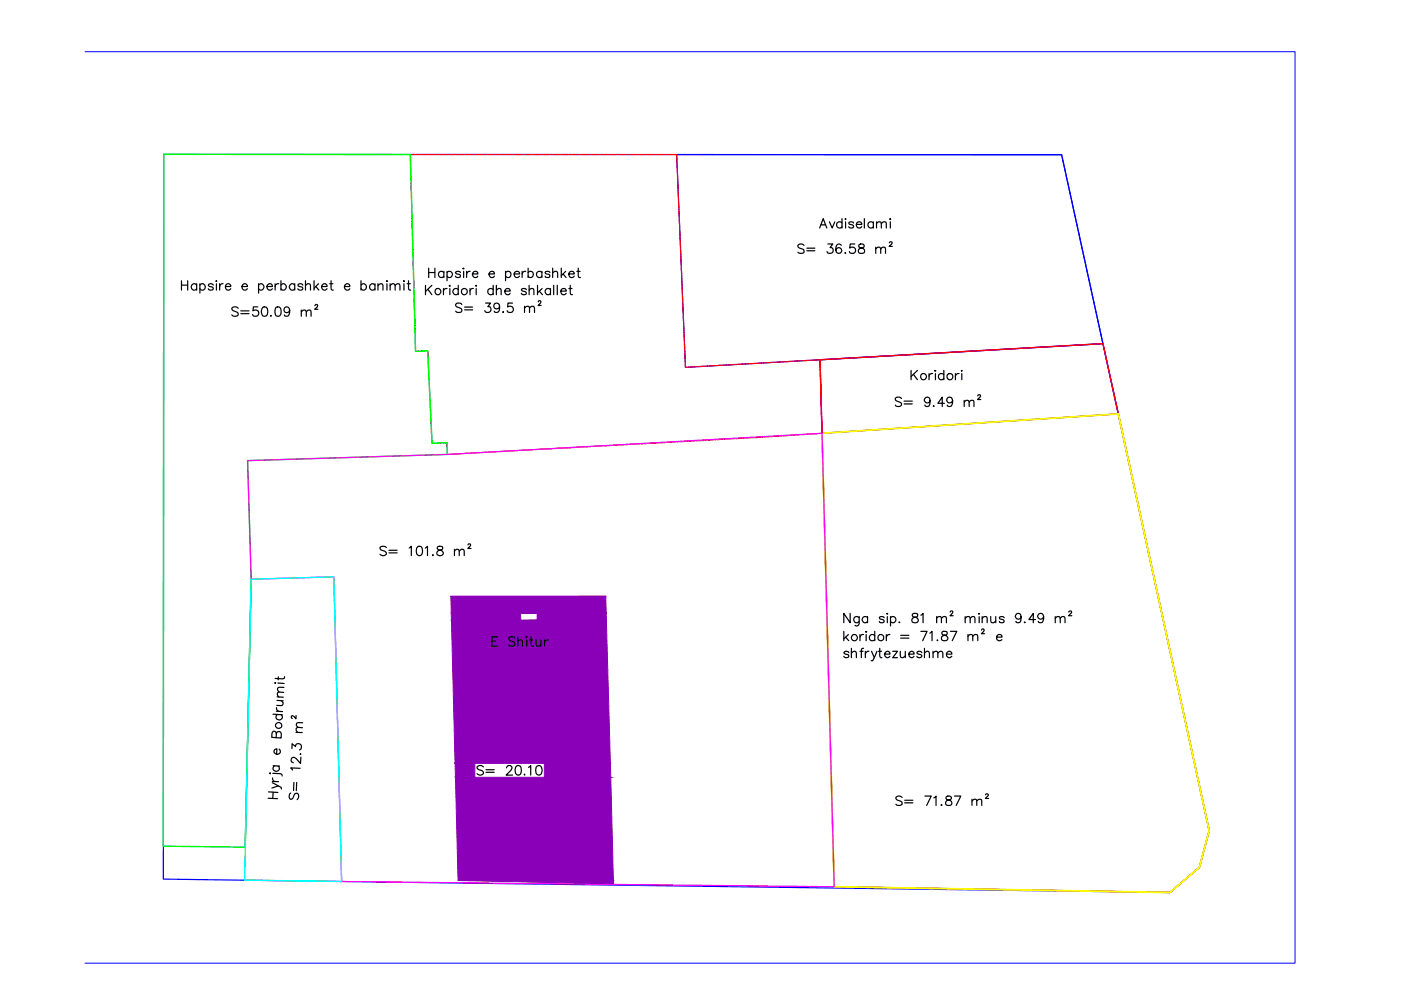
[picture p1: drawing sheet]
<svg xmlns="http://www.w3.org/2000/svg" width="297mm" height="210mm" viewBox="0 0 297 210" stroke-linecap="round" stroke-linejoin="round" font-family="sans-serif">
<!-- layer: 0 -->
<path d="M34.7 32.7l190.4 .1 31.3 143.3-2.1 7.8-6.3 5.3-213.4-2.8zM143.5 32.8h81.6l8.7 40.1-88.5 5zM173.9 76.3l59.9-3.4 3.3 14.9-62.8 4.1zM174.3 91.9l62.8-4.1 19.3 88.3-2.1 7.8-6.3 5.3-71.1-1.2zM53.3 122.8l-1.3 56.8" fill="none" stroke="#00f" stroke-width=".25"/>
<path d="M173.9 76.3l59.9-3.4 22.6 103.2-2.1 7.8-6.3 5.3-71.1-1.2z" fill="none" stroke="#f00" stroke-width=".3"/>
<path d="M174.3 91.9l62.8-4.1 19.3 88.3-2.1 7.8-6.3 5.3-71.1-1.2z" fill="none" stroke="#ff0" stroke-width=".38"/>
<!-- layer: Etazha_label -->
<g fill="none" stroke="#000" stroke-width=".25">
<path d="M38.5 59.5v2M39.8 59.5v2M45.9 59.5v.2zM59.6 59.5v2M64.8 59.5v2M66.6 59.5v2M70.2 59.5v1.6l.1 .3 .4 .1M76.5 59.5v2M82 59.5l.2 .1-.2 .1zM85.6 59.5l.2 .1-.2 .1zM86.6 59.5v1.6l.1 .3 .4 .1M90.9 56.9v1.9"/>
<path d="M90.9 57.8h1.3M92.2 56.9v1.9M94.1 57.8a.64 .64 0 0 0-.9-.1 .64 .64 0 0 0 0 .9 .64 .64 0 0 0 .9-.1M94.1 57.5v1.3M94.8 57.8a.64 .64 0 0 1 .9-.1 .64 .64 0 0 1 0 .9 .64 .64 0 0 1-.9-.1M94.8 57.5v2M97.6 57.8a.65 .65 0 0 0-1 0l.3 .3 .6 .2 .1 .2a.6 .6 0 0 1-1 0M98.2 56.9h.2zM98.3 57.5v1.3M98.9 57.5v1.3M99.7 57.5a.64 .64 0 0 0-.8 .6M100.2 58.1h1.1a.6 .6 0 0 0-.8-.5 .6 .6 0 0 0-.2 .9 .57 .57 0 0 0 1 0"/>
<path d="M103.7 58.1h1.1a.6 .6 0 0 0-.8-.5 .6 .6 0 0 0-.2 .9 .57 .57 0 0 0 1 0M107.2 57.8a.64 .64 0 0 1 .9-.1 .64 .64 0 0 1 0 .9 .64 .64 0 0 1-.9-.1M107.2 57.5v2M109 58.1h1.2a.61 .61 0 0 0-.9-.5 .61 .61 0 0 0-.2 .9 .6 .6 0 0 0 1.1 0M110.7 57.5v1.3M111.5 57.5a.64 .64 0 0 0-.8 .6M112 57.8a.62 .62 0 0 1 .9-.1 .62 .62 0 0 1 0 .9 .62 .62 0 0 1-.9-.1M112 56.9v1.9M114.9 57.8a.64 .64 0 0 0-.9-.1 .64 .64 0 0 0 0 .9 .64 .64 0 0 0 .9-.1M114.9 57.5v1.3M116.6 57.8a.62 .62 0 0 0-1 0l.1 .2a.9 .9 0 0 1 .9 .5 .57 .57 0 0 1-1 0M117.2 57.9l.4-.4 .5 .1 .1 1.2"/>
<path d="M117.2 56.9v1.9M119 56.9v1.9M119.4 58.1l.6 .7M119.9 57.5l-.9 1M120.6 58.1h1.2a.61 .61 0 0 0-.9-.5 .61 .61 0 0 0-.2 .9 .6 .6 0 0 0 1.1 0M122.3 57.5h.7M122.6 56.9v1.6l.1 .3h.4M170.5 52a.72 .72 0 0 0-.7-.3 .72 .72 0 0 0-.6 .5l.3 .4 .8 .3a.5 .5 0 0 1 0 .7 .99 .99 0 0 1-1.1-.1M171.1 52.6h1.7M171.1 53.2h1.7M173.8 48.3l.7-1.9 .8 1.9M174.1 47.7h.9"/>
<path d="M175.5 51.7h1.1l-.6 .8a.67 .67 0 0 1 .6 .9 .67 .67 0 0 1-1.1 .2l-.2-.3M175.9 47l.5 1.3 .6-1.3M178.4 52l-.1-.1a.59 .59 0 0 0-1 .2 1.09 1.09 0 0 0 .5 1.6 .62 .62 0 0 0 .6-.6 .62 .62 0 0 0-.6-.6 .62 .62 0 0 0-.6 .6M178.5 47.3a.64 .64 0 0 0-.9-.1 .64 .64 0 0 0 0 .9 .64 .64 0 0 0 .9-.1M178.5 46.4v1.9M179.2 46.4h.2l-.1 .2zM179.2 53.6h-.1h.2M179.3 47v1.3M181 47.3a.62 .62 0 0 0-1 0v.2l.9 .3 .1 .2a.57 .57 0 0 1-1 0M181.2 51.7h-.9l-.1 .9a.69 .69 0 0 1 1 0 .69 .69 0 0 1-.1 1 .69 .69 0 0 1-1-.3M181.6 47.6h1.1a.61 .61 0 0 0-.8-.5 .61 .61 0 0 0-.2 .9 .6 .6 0 0 0 1 0M182.2 51.9a.38 .38 0 0 0 .2 .6 .87 .87 0 0 1 .9 .8 .66 .66 0 0 1-.8 .4 .66 .66 0 0 1-.4-.8l.8-.4a.38 .38 0 0 0 .2-.6l-.3-.2z"/>
<path d="M183.3 46.4v1.9M185.2 47.3a.64 .64 0 0 0-1-.1 .64 .64 0 0 0 0 .9 .64 .64 0 0 0 1-.1M185.2 47v1.3M185.7 52.8l.4-.4 .5 .1 .1 1.2M185.7 52.4v1.3M185.8 47.4l.5-.4 .5 .1 .1 1.2M185.8 47v1.3M186.7 52.8l.5-.4 .5 .1v1.2M186.9 47.4l.5-.4 .4 .1 .1 1.2M188.6 51.5a.3 .3 0 0 1 .3-.2 .3 .3 0 0 1 .2 .2l-.6 .7h.7M188.7 46.4h.1v.2zM188.8 47v1.3"/>
<path d="M38.5 60.5h1.3M41.7 60.5a.64 .64 0 0 0-.9-.1 .64 .64 0 0 0 0 .9 .64 .64 0 0 0 .9-.1M41.7 60.2v1.3M42.4 60.5a.64 .64 0 0 1 .9-.1 .64 .64 0 0 1 0 .9 .64 .64 0 0 1-.9-.1M42.4 60.2v1.9M45.2 60.5a.6 .6 0 0 0-1 0l.3 .2 .6 .2 .1 .3a.6 .6 0 0 1-1 0M45.9 60.2v1.3M46.6 60.2v1.3M47.3 60.2a.65 .65 0 0 0-.7 .5M47.8 60.7h1.1a.62 .62 0 0 0-.8-.5 .62 .62 0 0 0-.2 1 .6 .6 0 0 0 1 0M50.5 65.4a.77 .77 0 0 0-1.4 .1l.3 .3 .7 .3a.48 .48 0 0 1 .4 .7 .87 .87 0 0 1-1.4 0M51.1 65.9h1.7"/>
<path d="M51.1 66.5h1.7M51.3 60.7h1.2a.62 .62 0 0 0-.9-.5 .62 .62 0 0 0-.2 1 .6 .6 0 0 0 1.1 0M54.7 65.1h-1l-.1 .8a.7 .7 0 0 1 1.1 0 .7 .7 0 0 1-.1 1 .7 .7 0 0 1-1-.2M54.8 60.5a.64 .64 0 0 1 1-.1 .64 .64 0 0 1 0 .9 .64 .64 0 0 1-1-.1M54.8 60.2v1.9M55.7 65.2a.69 .69 0 0 1 1 .2 1.66 1.66 0 0 1-.2 1.6 .64 .64 0 0 1-1-.3 1.5 1.5 0 0 1 .2-1.5zM56.6 60.7h1.1a.62 .62 0 0 0-.8-.5 .62 .62 0 0 0-.2 1 .6 .6 0 0 0 1 0M57.4 66.9l-.1 .1h.2M58.3 60.2v1.3M58.5 65.2a.68 .68 0 0 1 1 .2 1.32 1.32 0 0 1-.4 1.7h-.3a1.08 1.08 0 0 1-.4-1.7zM59.1 60.2a.66 .66 0 0 0-.8 .5M59.6 60.5a.64 .64 0 0 1 .9-.1 .64 .64 0 0 1 0 .9 .64 .64 0 0 1-.9-.1"/>
<path d="M61.4 65.7a.61 .61 0 0 1-.8 .6 .61 .61 0 0 1-.3-.9 .61 .61 0 0 1 1 0 1.05 1.05 0 0 1-.6 1.7l-.3-.1-.1-.2M62.5 60.5a.64 .64 0 0 0-1-.1 .64 .64 0 0 0 0 .9 .64 .64 0 0 0 1-.1M62.5 60.2v1.3M63.9 66.1l.4-.4 .5 .1 .1 1.3M63.9 65.7v1.4M64.2 60.5a.6 .6 0 0 0-1 0v.2l.9 .2 .1 .3a.6 .6 0 0 1-1 0M64.8 60.5l.4-.3 .5 .1 .1 1.2M64.9 66.1l.5-.4 .5 .1 .1 1.3M66.8 64.8a.3 .3 0 0 1 .3-.3 .3 .3 0 0 1 .3 .4l-.7 .7h.7M67 60.7l.6 .8M67.5 60.2l-.9 .9M68.2 60.7h1.1a.62 .62 0 0 0-.8-.5 .62 .62 0 0 0-.2 1 .6 .6 0 0 0 1 0"/>
<path d="M69.9 60.2h.7M73 60.7h1.2a.62 .62 0 0 0-.9-.5 .62 .62 0 0 0-.2 1 .6 .6 0 0 0 1.1 0M76.5 60.5a.64 .64 0 0 1 1-.1 .64 .64 0 0 1 0 .9 .64 .64 0 0 1-1-.1M79.5 60.5a.64 .64 0 0 0-.9-.1 .64 .64 0 0 0 0 .9 .64 .64 0 0 0 .9-.1M79.5 60.2v1.3M80.1 60.5l.5-.3 .5 .1 .1 1.2M80.1 60.2v1.3M82 60.2v1.3M82.7 60.5l.5-.3 .5 .1 .1 1.2M82.7 60.2v1.3M83.8 60.5l.4-.3 .5 .1 .1 1.2M85.6 60.2v1.3"/>
<path d="M86.3 60.2h.7M90.2 60.5v2M90.7 61.3l.9 1.2M91.6 60.5l-1.4 1.3M94 61.2v1.3M94.8 61.2a.64 .64 0 0 0-.8 .5M95.3 60.6h.2l-.1 .1zM95.4 61.2v1.3M97.2 61.4a.64 .64 0 0 0-1-.1 .64 .64 0 0 0 0 1 .64 .64 0 0 0 1-.1M97.2 60.5v2M97.9 64.6a.73 .73 0 0 0-.7-.4 .73 .73 0 0 0-.6 .5l.2 .3 .7 .3a.47 .47 0 0 1 .4 .4 .47 .47 0 0 1-.2 .5 .91 .91 0 0 1-1.1-.2M98.5 65.1h1.7"/>
<path d="M98.5 65.7h1.7M99.7 61.2v1.3M100.4 61.2a.58 .58 0 0 0-.7 .5M101 60.5v.2zM101 61.2v1.3M103 64.3h1l-.6 .7a.67 .67 0 0 1 .6 .9 .67 .67 0 0 1-1 .3l-.2-.3M104.6 61.4a.64 .64 0 0 0-1-.1 .64 .64 0 0 0 0 1 .64 .64 0 0 0 1-.1M104.6 60.5v2M105.2 61.6l.5-.4 .5 .1 .1 1.2M105.2 60.5v2M105.9 64.9a.62 .62 0 0 1-.8 .5 .62 .62 0 0 1-.3-.9 .62 .62 0 0 1 1 .1 1.79 1.79 0 0 1-.2 1.6 .59 .59 0 0 1-.8-.2M106.7 66.1l-.1 .1h.2"/>
<path d="M107 61.7h1.2a.6 .6 0 0 0-.9-.5 .6 .6 0 0 0-.2 1 .57 .57 0 0 0 1.1 0M108.7 64.3h-1l-.1 .8a.7 .7 0 0 1 1.1 0 .7 .7 0 0 1-.1 1 .7 .7 0 0 1-1.1-.2M111.2 65.3l.5-.4 .5 .1 .1 1.3M111.2 64.9v1.4M111.6 61.4a.65 .65 0 0 0-1.1 0l.2 .2 .8 .3 .1 .3a.6 .6 0 0 1-1.1 0M112.2 61.6l.4-.4 .5 .1 .1 1.2M112.2 60.5v2M112.3 65.3l.4-.4 .5 .1 .1 1.3M114 60.5v2M114.1 64l.2-.2h.3l.1 .2-.6 .8h.6M114.3 61.7l.7 .8M114.9 61.2l-.9 .9"/>
<path d="M116.7 61.4a.64 .64 0 0 0-.9-.1 .64 .64 0 0 0 0 1 .64 .64 0 0 0 .9-.1M116.7 61.2v1.3M117.4 60.5v2M118.2 60.5v2M118.9 61.7h1.2a.61 .61 0 0 0-.9-.5 .61 .61 0 0 0-.2 1 .6 .6 0 0 0 1.1 0M120.6 61.2h.7M120.9 60.5v1.6l.1 .3 .4 .1M193.2 78.5v2M193.7 79.4l.8 1.1M194.5 78.5l-1.3 1.3M197 79.2v1.3M197.7 79.2a.64 .64 0 0 0-.7 .6"/>
<path d="M198.2 78.6h.2zM198.3 79.2v1.3M200.1 79.5a.64 .64 0 0 0-.9-.1 .64 .64 0 0 0 0 .9 .64 .64 0 0 0 .9-.1M200.1 78.5v2M202.6 79.2v1.3M203.3 79.2a.64 .64 0 0 0-.7 .6M203.9 78.5v.2zM203.9 79.2v1.3M191.1 84.5a.73 .73 0 0 0-.7-.3 .73 .73 0 0 0-.6 .5l.2 .3 .8 .3a.48 .48 0 0 1 .3 .6 .84 .84 0 0 1-1.3 0M191.7 85h1.7M191.7 85.6h1.7M197.2 84.9a.62 .62 0 0 1-.9 .5 .62 .62 0 0 1-.2-1 .62 .62 0 0 1 1 .1 1.98 1.98 0 0 1-.2 1.6 .59 .59 0 0 1-.8-.2"/>
<path d="M198 86v.2l.1-.1M200.2 85.5h-1.4l1-1.3v2M202 84.9a.63 .63 0 0 1-.9 .6 .63 .63 0 0 1-.3-1 .63 .63 0 0 1 1 0 1.05 1.05 0 0 1-.6 1.7l-.3-.1-.1-.2M204.4 85.3l.5-.4 .5 .1 .1 1.2M204.4 84.9v1.3M205.5 85.3l.5-.4 .4 .1 .1 1.2M207.3 83.9a.3 .3 0 0 1 .3-.2 .3 .3 0 0 1 .3 .3l-.6 .7h.6M81.9 116.1a.8 .8 0 0 0-1.3 .2l.2 .3 .7 .2 .4 .4a.74 .74 0 0 1-.6 .6 .74 .74 0 0 1-.7-.3M82.5 116.7h1.7M82.5 117.2h1.7M86.7 116.2l.5-.4v2M88.6 115.9a.64 .64 0 0 1 .9 .3 1.32 1.32 0 0 1-.5 1.6h-.2a1.28 1.28 0 0 1-.2-1.9z"/>
<path d="M90.2 116.2l.4-.4v2M91.8 117.6v.2l.1-.1M92.8 115.9a.39 .39 0 0 0-.1 .4 .39 .39 0 0 0 .3 .3 .7 .7 0 0 1 .8 .3 .7 .7 0 0 1 0 .8 .68 .68 0 0 1-.8 .1 .68 .68 0 0 1-.4-.7 .91 .91 0 0 1 1-.5 .44 .44 0 0 0 .2-.7zM96.4 116.8l.4-.3 .5 .1 .1 1.2M96.4 116.5v1.3M97.4 116.8l.4-.3 .5 .1 .1 1.2M99.2 115.5l.1-.1 .3-.1 .2 .3-.6 .7h.7M104.3 135.9h.7M105.5 135h-1.2v2h1.2M109.2 135.3a.73 .73 0 0 0-.7-.3 .73 .73 0 0 0-.6 .5l.1 .3 .8 .3a.47 .47 0 0 1 .4 .3 .47 .47 0 0 1-.2 .5 .91 .91 0 0 1-1.1-.2M109.8 136.1l.4-.4 .5 .1 .1 1.2M109.8 135v2"/>
<path d="M111.5 135.1h.3zM111.7 135.7v1.3M112.3 135.7h.7M112.6 135v1.6l.1 .3 .4 .1M113.7 135.7v1.2l.5 .1 .5-.4M114.7 135.7v1.3M115.4 135.7v1.3M116.2 135.7a.64 .64 0 0 0-.8 .5M178.9 133.9v1.9M179.3 135.1l.7 .7M179.9 134.5l-1 1M180 138.4a.6 .6 0 0 0-1.1 0l.3 .3 .7 .2 .1 .2a.6 .6 0 0 1-1.1 0"/>
<path d="M180.3 130v2l-1.4-2v2M180.5 138.5l.5-.4 .5 .1 .1 1.2M180.5 137.5v1.9M182.2 130.7v1.5a.56 .56 0 0 1-.9 .4M182.2 131a.64 .64 0 0 0-1-.1 .64 .64 0 0 0 0 .9 .64 .64 0 0 0 1-.1M182.3 134.5v1.3M182.3 138.1h.7M183.1 134.5a.64 .64 0 0 0-.8 .6M183.1 137.5h-.4l-.1 .3v1.6M183.5 138.1v1.3M183.6 133.9h.2l-.2 .2zM183.6 134.5v1.3"/>
<path d="M183.9 131a.64 .64 0 0 0-.9-.1 .64 .64 0 0 0 0 .9 .64 .64 0 0 0 .9-.1M183.9 130.7v1.3M184.2 138.1a.72 .72 0 0 0-.7 .6M184.8 138.1l.6 1.3 .5-1.3M185.4 139.4l-.4 .7h-.3M185.5 134.8a.64 .64 0 0 0-1-.1 .64 .64 0 0 0 0 1 .64 .64 0 0 0 1-.1M185.5 133.9v1.9M186.2 138.1h.7M186.5 137.5v1.6l.1 .2 .4 .1M187.5 131a.62 .62 0 0 0-1.1 0l.1 .2 .9 .3 .1 .2a.57 .57 0 0 1-1.1 0M187.5 138.7h1.2a.57 .57 0 0 0-.6-.6 .57 .57 0 0 0-.6 .6v.2a.61 .61 0 0 0 .5 .5 .61 .61 0 0 0 .7-.3M187.9 134.5v1.3"/>
<path d="M188.1 130v.2zM188.1 130.7v1.3M188.7 134.5a.64 .64 0 0 0-.8 .6M188.8 131a.64 .64 0 0 1 .9-.1 .64 .64 0 0 1 0 .9 .64 .64 0 0 1-.9-.1M188.8 130.7v2M189.3 138.1h1l-1 1.3h1M190.7 131.9v.1h.1M190.9 138.1l.1 1.2 .4 .1 .5-.3M191 134.7h1.7M191 135.3h1.7M191.9 138.1v1.3M192.7 138.7h1.1a.55 .55 0 0 0-.5-.6 .55 .55 0 0 0-.6 .6 .61 .61 0 0 0 .4 .7 .61 .61 0 0 0 .7-.3"/>
<path d="M193.5 130.1l-.1 .4 .3 .3a.72 .72 0 0 1 .8 .3 .72 .72 0 0 1 0 .9h-1a.59 .59 0 0 1-.1-.7 .59 .59 0 0 1 .5-.4l.4-.1a.44 .44 0 0 0 .2-.7zM195.2 130.4l.5-.4v2M195.2 133.9h1.4l-1 1.9M195.5 138.4a.6 .6 0 0 0-1.1 0l.3 .3 .6 .2 .2 .2a.6 .6 0 0 1-1.1 0M196 138.5l.5-.4 .4 .1 .2 1.2M196 137.5v1.9M197.1 134.2l.5-.3v1.9M197.8 138.5l.5-.4 .5 .1v1.2M197.8 138.1v1.3M198.6 131.1l.5-.4 .4 .1 .1 1.2M198.6 130.7v1.3M198.8 135.7v.1"/>
<path d="M198.8 138.5l.5-.4 .5 .1 .1 1.2M199.6 131.1l.5-.4 .5 .1 .1 1.2M199.8 133.9l-.1 .4 .3 .3a.72 .72 0 0 1 .8 .3 .72 .72 0 0 1-.1 .9h-.6a.58 .58 0 0 1-.5-.6 .58 .58 0 0 1 .6-.5l.4-.1a.44 .44 0 0 0 .1-.7zM200.7 138.7h1.1a.62 .62 0 0 0-.9-.6 .62 .62 0 0 0-.2 1 .6 .6 0 0 0 1.1 0M201.5 129.8l.1-.3 .3 .1 .1 .2-.6 .8h.7M201.5 133.9h1.4l-1 1.9M204.6 131.1l.5-.4 .5 .1 .1 1.2M204.6 130.7v1.3M205.2 134.9l.5-.4 .5 .1v1.2M205.2 134.5v1.3M205.7 131.1l.5-.4 .4 .1 .1 1.2M206.2 134.9l.5-.4 .5 .1 .1 1.2"/>
<path d="M207.5 130.1h.2zM207.6 130.7v1.3M208.1 133.6l.2-.2 .4 .2-.6 .8h.6M208.2 131.1l.5-.4 .5 .1 .1 1.2M208.2 130.7v1.3M210.1 130.7v1.3h.5l.5-.3M211.1 130.7v1.3M211.3 135.1h1.1a.62 .62 0 0 0-.9-.5 .62 .62 0 0 0-.1 1 .65 .65 0 0 0 1 0M212.9 131a.62 .62 0 0 0-1 0l.1 .2 .8 .3 .1 .2a.57 .57 0 0 1-1 0M216.5 130.7a.62 .62 0 0 1-.9 .5 .62 .62 0 0 1-.2-.9 .62 .62 0 0 1 1 0 1.98 1.98 0 0 1-.2 1.7 .59 .59 0 0 1-.8-.3M217.3 131.9v.1h.1M219.5 131.4h-1.4l1-1.4v2"/>
<path d="M221.3 130.7a.63 .63 0 0 1-.9 .6 .63 .63 0 0 1-.3-.9 .63 .63 0 0 1 1-.1 1.05 1.05 0 0 1-.6 1.7h-.3l-.1-.3M223.7 131.1l.5-.4 .5 .1 .1 1.2M223.7 130.7v1.3M224.8 131.1l.5-.4 .4 .1 .1 1.2M226.6 129.8a.3 .3 0 0 1 .3-.3 .3 .3 0 0 1 .3 .3l-.6 .8h.6M57.9 151.4l2 .2M58.3 144.8h.2zM58.6 155.5a.53 .53 0 0 1 .6-.4 .53 .53 0 0 1 .4 .5v.9l-2-.2 .1-.8 .3-.5a.51 .51 0 0 1 .6 .5l-.1 .9M58.6 150.8l1.3 .1M58.6 150a.72 .72 0 0 0 .5 .8M58.7 148.5l1.3 .1M58.8 147.7l1.3 .1"/>
<path d="M58.8 151.5a.63 .63 0 0 0-.1 .9 .63 .63 0 0 0 .9 0 .63 .63 0 0 0 0-.9M58.9 144.8l1.3 .1M59 143.5v.6M59.2 158.8a.62 .62 0 0 1 .1 .9 .62 .62 0 0 1-.9 .1 .62 .62 0 0 1-.1-.9l.4-.1-.1 1.1M59.6 148.6l.4 .5-.1 .4-1.2 .1M60.2 146.8l-1-.1a.46 .46 0 0 0-.3 .8l.2 .3M60.2 145.8h-1.2l-.2 .5 .4 .4M60.3 143.5l-.1 .3-.3 .1-1.6-.1M61.9 158.7v-1l.8 .6a.67 .67 0 0 1 1.1-.5 .67 .67 0 0 1-.3 1.2M62.7 155.3h1.4M62.8 151.7l-.1 .7-.7-.7a.31 .31 0 0 0-.2 .3 .31 .31 0 0 0 .2 .3M63.7 159.8l.1 .1h-.2"/>
<path d="M64.1 154.3h-1.2l-.1 .5 .3 .5M64.2 153.2l-1.3 .1-.1 .5 .4 .4M56.9 169.2l1.9 .1M56.9 167.9l2 .1M57.2 163.9l.2 .1zM57.7 165.9l1.3 .7-1.3 .5M57.7 165.7h1.4M57.8 164.9a.65 .65 0 0 0 .5 .8M57.8 164h1.6l.3 .2 .1 .3M57.9 168l-.1 1.3M57.9 162.3l1.4 .1M58.2 162.4a.63 .63 0 0 0-.1 .9 .63 .63 0 0 0 .9 .1 .63 .63 0 0 0 0-1"/>
<path d="M59 166.6l.6 .4v.3M61.6 168.1a.73 .73 0 0 0-.3 .7 .73 .73 0 0 0 .5 .7l.3-.2 .4-.9 .5-.2a.86 .86 0 0 1 0 1.3M62.3 165.9l-.1 1.7M62.9 165.9l-.1 1.7M63.6 162.9l-2-.1 .4 .5M63.8 160.5l-.1 1.4-.9-1-.4-.3-.4 .1-.2 .2v.6l.4 .2M102.5 162.6a.76 .76 0 0 0-.8-.3 .76 .76 0 0 0-.6 .5l.4 .4 .8 .2 .2 .6a.87 .87 0 0 1-1.4 0M103 163.2h1.8M103 163.7h1.8M107.4 162.8l.4-.5h.4l.3 .2a.66 .66 0 0 1-.2 .9l-1 .9h1.4M109.5 162.4a.59 .59 0 0 1 .9 .3 1.39 1.39 0 0 1-.4 1.6h-.2a1.29 1.29 0 0 1-.3-1.9zM111.2 164.1v.2l.1-.1"/>
<path d="M112.1 162.7l.4-.4v2M113.9 162.4a.59 .59 0 0 1 .9 .3 1.03 1.03 0 0 1-.6 1.6l-.3-.1a1.46 1.46 0 0 1 0-1.8zM191.3 169.1a.72 .72 0 0 0-.8-.3 .72 .72 0 0 0-.6 .5l.4 .4 .9 .3 .1 .5a.92 .92 0 0 1-1.4 0M191.8 169.7h1.7M191.8 170.2h1.7M196.1 168.8h1.3l-.9 2M198 169.2l.5-.4v2M199.6 170.6v.2l.1-.1M200.7 168.9a.39 .39 0 0 0 .1 .6 .87 .87 0 0 1 1 .9 .66 .66 0 0 1-.8 .4 .66 .66 0 0 1-.4-.9l1-.4 .1-.4a.72 .72 0 0 0-1-.2zM202.4 168.8h1.3l-1 2M206.1 169.8l.4-.3h.5l.1 1.3M206.1 169.5v1.3"/>
<path d="M207.1 169.8l.5-.3h.5l.1 1.3M209 168.5a.3 .3 0 0 1 .3-.2 .3 .3 0 0 1 .3 .3l-.7 .7h.7"/>
<circle cx="92.8" cy="61.8" r=".64"/>
<circle cx="98.4" cy="61.8" r=".65"/>
<circle cx="195.8" cy="79.8" r=".64"/>
<circle cx="201.4" cy="79.8" r=".65"/>
<circle cx="181.1" cy="135.2" r=".66"/>
<circle cx="186.8" cy="135.2" r=".67"/>
<circle cx="59.1" cy="153.8" r=".65"/>
</g>
<!-- layer: 0 -->
<g fill="none" stroke="#f00" stroke-width=".25">
<path d="M87 33.3v1.2M87 32.8v.2M87 35.3l.1 1.2M87 34.8v.2M87.1 36.8v.2M87.1 37.3l.1 1.2M87.2 39.3v1.2M87.2 38.8v.2M87.2 32.8h1.3M88.7 32.8h.3M89.2 32.8h1.3M90.8 32.8h.2"/>
<path d="M91.3 32.8h1.2M92.8 32.8h.2M93.3 32.8h1.2M94.8 32.8h.2M95.3 32.8h1.2M96.8 32.8h.2M97.3 32.8h1.2M98.8 32.8h.2M99.3 32.8h1.2M100.8 32.8h.2M101.3 32.8h1.2M102.8 32.8h.2"/>
<path d="M103.3 32.8h1.3M104.8 32.8h.2M105.3 32.8h1.3M106.8 32.8h.3M107.3 32.8h1.2M108.8 32.8h.3M109.3 32.8h1.3M110.8 32.8h.3M111.3 32.8h1.3M112.8 32.8h.3M113.3 32.8h1.3M114.9 32.8h.2"/>
<path d="M115.3 32.8h1.3M116.8 32.8h.3M117.3 32.8h1.3M118.8 32.8h.3M119.3 32.8h1.3M120.9 32.8h.2M121.4 32.8h1.2M122.9 32.8h.2M123.4 32.8h1.2M124.9 32.8h.2M125.3 32.8h1.3M126.9 32.8h.2"/>
<path d="M127.4 32.8h1.2M128.9 32.8h.2M129.4 32.8h1.2M130.9 32.8h.2M131.4 32.8h1.2M132.9 32.8h.2M133.4 32.8h1.3M134.9 32.8h.3M135.4 32.8h1.3M136.9 32.8h.3M137.4 32.8h1.2M138.9 32.8h.2"/>
<path d="M139.4 32.8h1.3M140.9 32.8h.3M141.4 32.8h1.3M142.9 32.8h.3M143.4 32.8l.1 1.2M143.5 34.2v.3M143.6 34.8v1.2M143.6 36.3v.2M143.6 36.8l.1 1.2M143.7 38.3v.2M143.7 38.8l.1 1.2M87.2 41.3v1.2"/>
<path d="M87.2 40.8v.2M87.2 42.8v.3M87.3 43.3v1.2M87.3 44.8v.2M87.3 45.3l.1 1.3M87.4 47.3v1.3M87.4 46.8v.3M87.4 49.3l.1 1.2M87.4 48.8v.3M87.5 50.8v.3M87.5 51.3v1.3M87.5 52.8v.3"/>
<path d="M87.5 53.3l.1 1.3M87.6 55.3v1.3M87.6 54.8v.3M87.6 56.9v.2M87.7 58.8v.3M87.7 57.3v1.3M87.7 59.4l.1 1.2M143.8 40.3v.2M143.8 40.8v1.2M143.8 42.3v.2M143.8 42.8l.1 1.2M143.9 44.3v.2"/>
<path d="M143.9 44.8l.1 1.3M144 46.3v.2M144 46.8l.1 1.2M144.1 48.3v.3M144.1 48.8l.1 1.2M144.2 50.3v.2M144.2 50.8l.1 1.3M144.3 52.3v.3M144.3 52.8l.1 1.3M144.4 54.3v.3M144.4 54.8v1.2M144.4 56.3v.3"/>
<path d="M144.4 56.8l.1 1.3M144.5 58.3v.3M144.5 58.8l.1 1.3M87.8 61.3v1.3M87.8 60.8v.3M87.8 63.4v1.2M87.8 62.9v.2M87.8 64.9v.2M87.9 65.4v1.2M87.9 67.4l.1 1.2M87.9 66.8v.3M88 69.4v1.2"/>
<path d="M88 68.9v.2M88 71.4l.1 1.2M88 70.9v.2M88.1 72.9v.3M88.1 73.4v1.1h.2M88.5 74.5h.3M90.3 74.4l-1.3 .1M90.5 74.4l.2 .1M90.7 74.7l.1 1.2M90.8 76.2v.3M90.8 76.7v1.3M90.8 78.2l.1 .2"/>
<path d="M90.9 78.7v1.3M144.6 60.3v.3M144.6 60.8l.1 1.3M144.7 62.8v1.3M144.7 62.3v.3M144.8 64.9v1.2M144.8 64.3v.3M144.9 66.3v.3M144.9 66.8v1.3M144.9 68.8l.1 1.3M144.9 68.4v.2M145 70.9l.1 1.2"/>
<path d="M145 70.4v.2M145.1 72.9l.1 1.2M145.1 72.3v.3M145.2 74.4v.2M145.2 74.9v1.2M145.3 76.9v1h.3M145.3 76.4v.2M145.8 77.9h.3M147.6 77.8h-1.3M147.8 77.7h.3M149.6 77.6l-1.3 .1M150.1 77.6h-.3"/>
<path d="M151.6 77.5l-1.3 .1M151.8 77.5h.3M153.6 77.4l-1.3 .1M153.8 77.4h.3M155.6 77.3l-1.3 .1M156.1 77.3h-.3M157.6 77.2l-1.3 .1M157.9 77.2h.2M159.6 77.1h-1.3M159.9 77h.2M161.6 77h-1.2M162.1 76.9l-.3 .1"/>
<path d="M163.6 76.8l-1.3 .1M163.9 76.8h.2M165.6 76.8h-1.3M165.9 76.7h.2M167.6 76.6l-1.2 .1M168.1 76.6h-.2M169.6 76.5l-1.2 .1M169.9 76.5h.2M171.6 76.4l-1.3 .1M171.9 76.4h.2M173.6 76.3l-1.2 .1M173.9 76.3v.2"/>
<path d="M173.9 76.8v1.2M173.9 78.3v.2M173.9 78.8v1.3M91 80.7l.1 1.3M91 80.2v.3M91.1 82.7v1.3M91.1 82.2v.3M91.1 84.2v.3M91.2 84.7v1.3M91.2 86.2v.3M91.3 86.7v1.3M91.3 88.2l.1 .3"/>
<path d="M91.4 88.7v1.3M91.4 90.7l.1 1.3M91.4 90.3v.2M91.5 92.8l.1 1.2M91.5 92.2v.3M91.9 94h.2M93.6 93.9l-1.3 .1M93.9 93.9h.2M94.4 93.9h.4v.8M94.8 95v.2M94.8 95.5v.9h.4M95.4 96.3h.3"/>
<path d="M97.2 96.2l-1.3 .1M97.7 96.2h-.2M99.2 96.1l-1.2 .1M99.4 96.1h.3M101.2 96l-1.3 .1M101.7 96h-.3M103.2 95.9l-1.3 .1M103.5 95.9h.2M105.2 95.8h-1.2M105.5 95.8h.2M107.2 95.7l-1.2 .1M107.7 95.6l-.3 .1"/>
<path d="M109.2 95.5l-1.2 .1M109.5 95.5h.2M111.2 95.5h-1.2M111.7 95.4l-.2 .1M113.2 95.3l-1.2 .1M113.5 95.3h.2M115.2 95.3h-1.2M115.5 95.2h.2M117.2 95.1l-1.2 .1M117.7 95.1h-.2M119.2 95l-1.2 .1M119.5 95h.2"/>
<path d="M121.2 94.9l-1.2 .1M121.8 94.9h-.3M123.2 94.8l-1.2 .1M123.5 94.8h.2M125.2 94.7h-1.2M125.5 94.7h.2M127.3 94.6l-1.3 .1M127.8 94.5l-.3 .1M129.2 94.5h-1.2M129.5 94.4h.3M131.2 94.4h-1.2M131.7 94.3l-.2 .1"/>
<path d="M133.3 94.2l-1.3 .1M133.5 94.2h.3M135.3 94.1l-1.3 .1M135.5 94.1h.3M137.2 94l-1.2 .1M137.5 94h.3M139.3 93.9l-1.3 .1M139.5 93.9h.3M141.3 93.8l-1.3 .1M141.8 93.8h-.3M143.3 93.7l-1.3 .1M143.5 93.7h.3"/>
<path d="M145.3 93.6h-1.3M145.5 93.6h.3M147.3 93.5l-1.2 .1M147.5 93.5h.3M149.3 93.4h-1.3M149.5 93.3h.3M151.3 93.3h-1.3M151.8 93.2l-.2 .1M153.3 93.1l-1.2 .1M153.5 93.1h.3M155.3 93l-1.2 .1M155.8 93h-.3"/>
<path d="M157.3 92.9l-1.3 .1M157.6 92.9h.2M159.3 92.8l-1.2 .1M159.6 92.8h.2M161.3 92.7l-1.2 .1M161.8 92.7h-.3M163.3 92.6l-1.2 .1M163.8 92.5l-.2 .1M165.3 92.5h-1.3M165.8 92.4l-.2 .1M167.3 92.3l-1.2 .1M167.6 92.3h.2"/>
<path d="M169.3 92.2l-1.2 .1M169.6 92.2h.2M171.3 92.1l-1.2 .1M171.6 92h.2M173.3 91.9l-1.2 .1M173.6 91.9h.2M174 80.8v1.2M174 80.3v.2M174 82.3v.3M174 82.8l.1 1.2M174.1 84.3v.2M174.1 84.8v1.3"/>
<path d="M174.1 86.3l.1 .3M174.2 86.8v1.3M174.2 88.8v1.3M174.2 88.3v.3M174.2 90.8l.1 1.1h-.2M174.2 90.3v.3"/>
</g>
<path d="M34.7 32.7l52.3 .1 1.1 41.7 2.6-.1 .9 19.6 3.2-.1v2.5l-42.3 1.3 .8 25.1-1.3 56.8-17.4-.2z" fill="none" stroke="#0f0" stroke-width=".3"/>
<path d="M52.5 97.7l42.3-1.3 79.5-4.5 2.6 96.1-104.5-1.1-1.6-64.6-17.5 .5z" fill="none" stroke="#f0f" stroke-width=".25"/>
<path d="M53.3 122.8l17.5-.5 1.6 64.6-20.5-.3z" fill="none" stroke="#0ff" stroke-width=".3"/>
<g fill="#8a00b8" stroke="#8a00b8" stroke-width=".21">
<path d="M95.6 126.4h32.8z"/>
<path d="M96.6 164.8h32.9l.5 21.9z"/>
<path d="M95.6 126.4l32.9 3.6-.1-3.6zM95.6 126.4l32.9 3.6h-32.8z"/>
<path d="M95.7 130h18.2zM95.7 130h14.7z"/>
<path d="M113.9 130h14.6zM113.9 130h14.6z"/>
<path d="M95.7 130l14.7 1.4v-1.4zM95.7 130l14.7 1.4h-14.7z"/>
<path d="M113.9 130l14.7 1.4-.1-1.4zM113.9 130l14.7 1.4h-14.7z"/>
<path d="M95.7 131.4l14.7 .1zM95.7 131.4l14.7 .1z"/>
<path d="M113.9 131.4l14.7 .1zM110.4 131.5h18.2z"/>
<path d="M95.7 131.5l33.7 30.3-.8-30.3zM95.7 131.5l33.7 30.3h-32.9z"/>
<path d="M96.5 161.8l4.2 3v-3zM96.5 161.8l4.2 3h-4.1z"/>
<path d="M115.4 161.8l14.1 3-.1-3zM115.4 161.8l14.1 3h-14.1z"/>
<path d="M96.6 164.8l.5 21.9h32.9zM97.1 186.7h32.9l.1 .7z"/>
</g>
<path d="M18 11h256.6v193.2h-256.6" fill="none" stroke="#00f" stroke-width=".21"/>
</svg>
